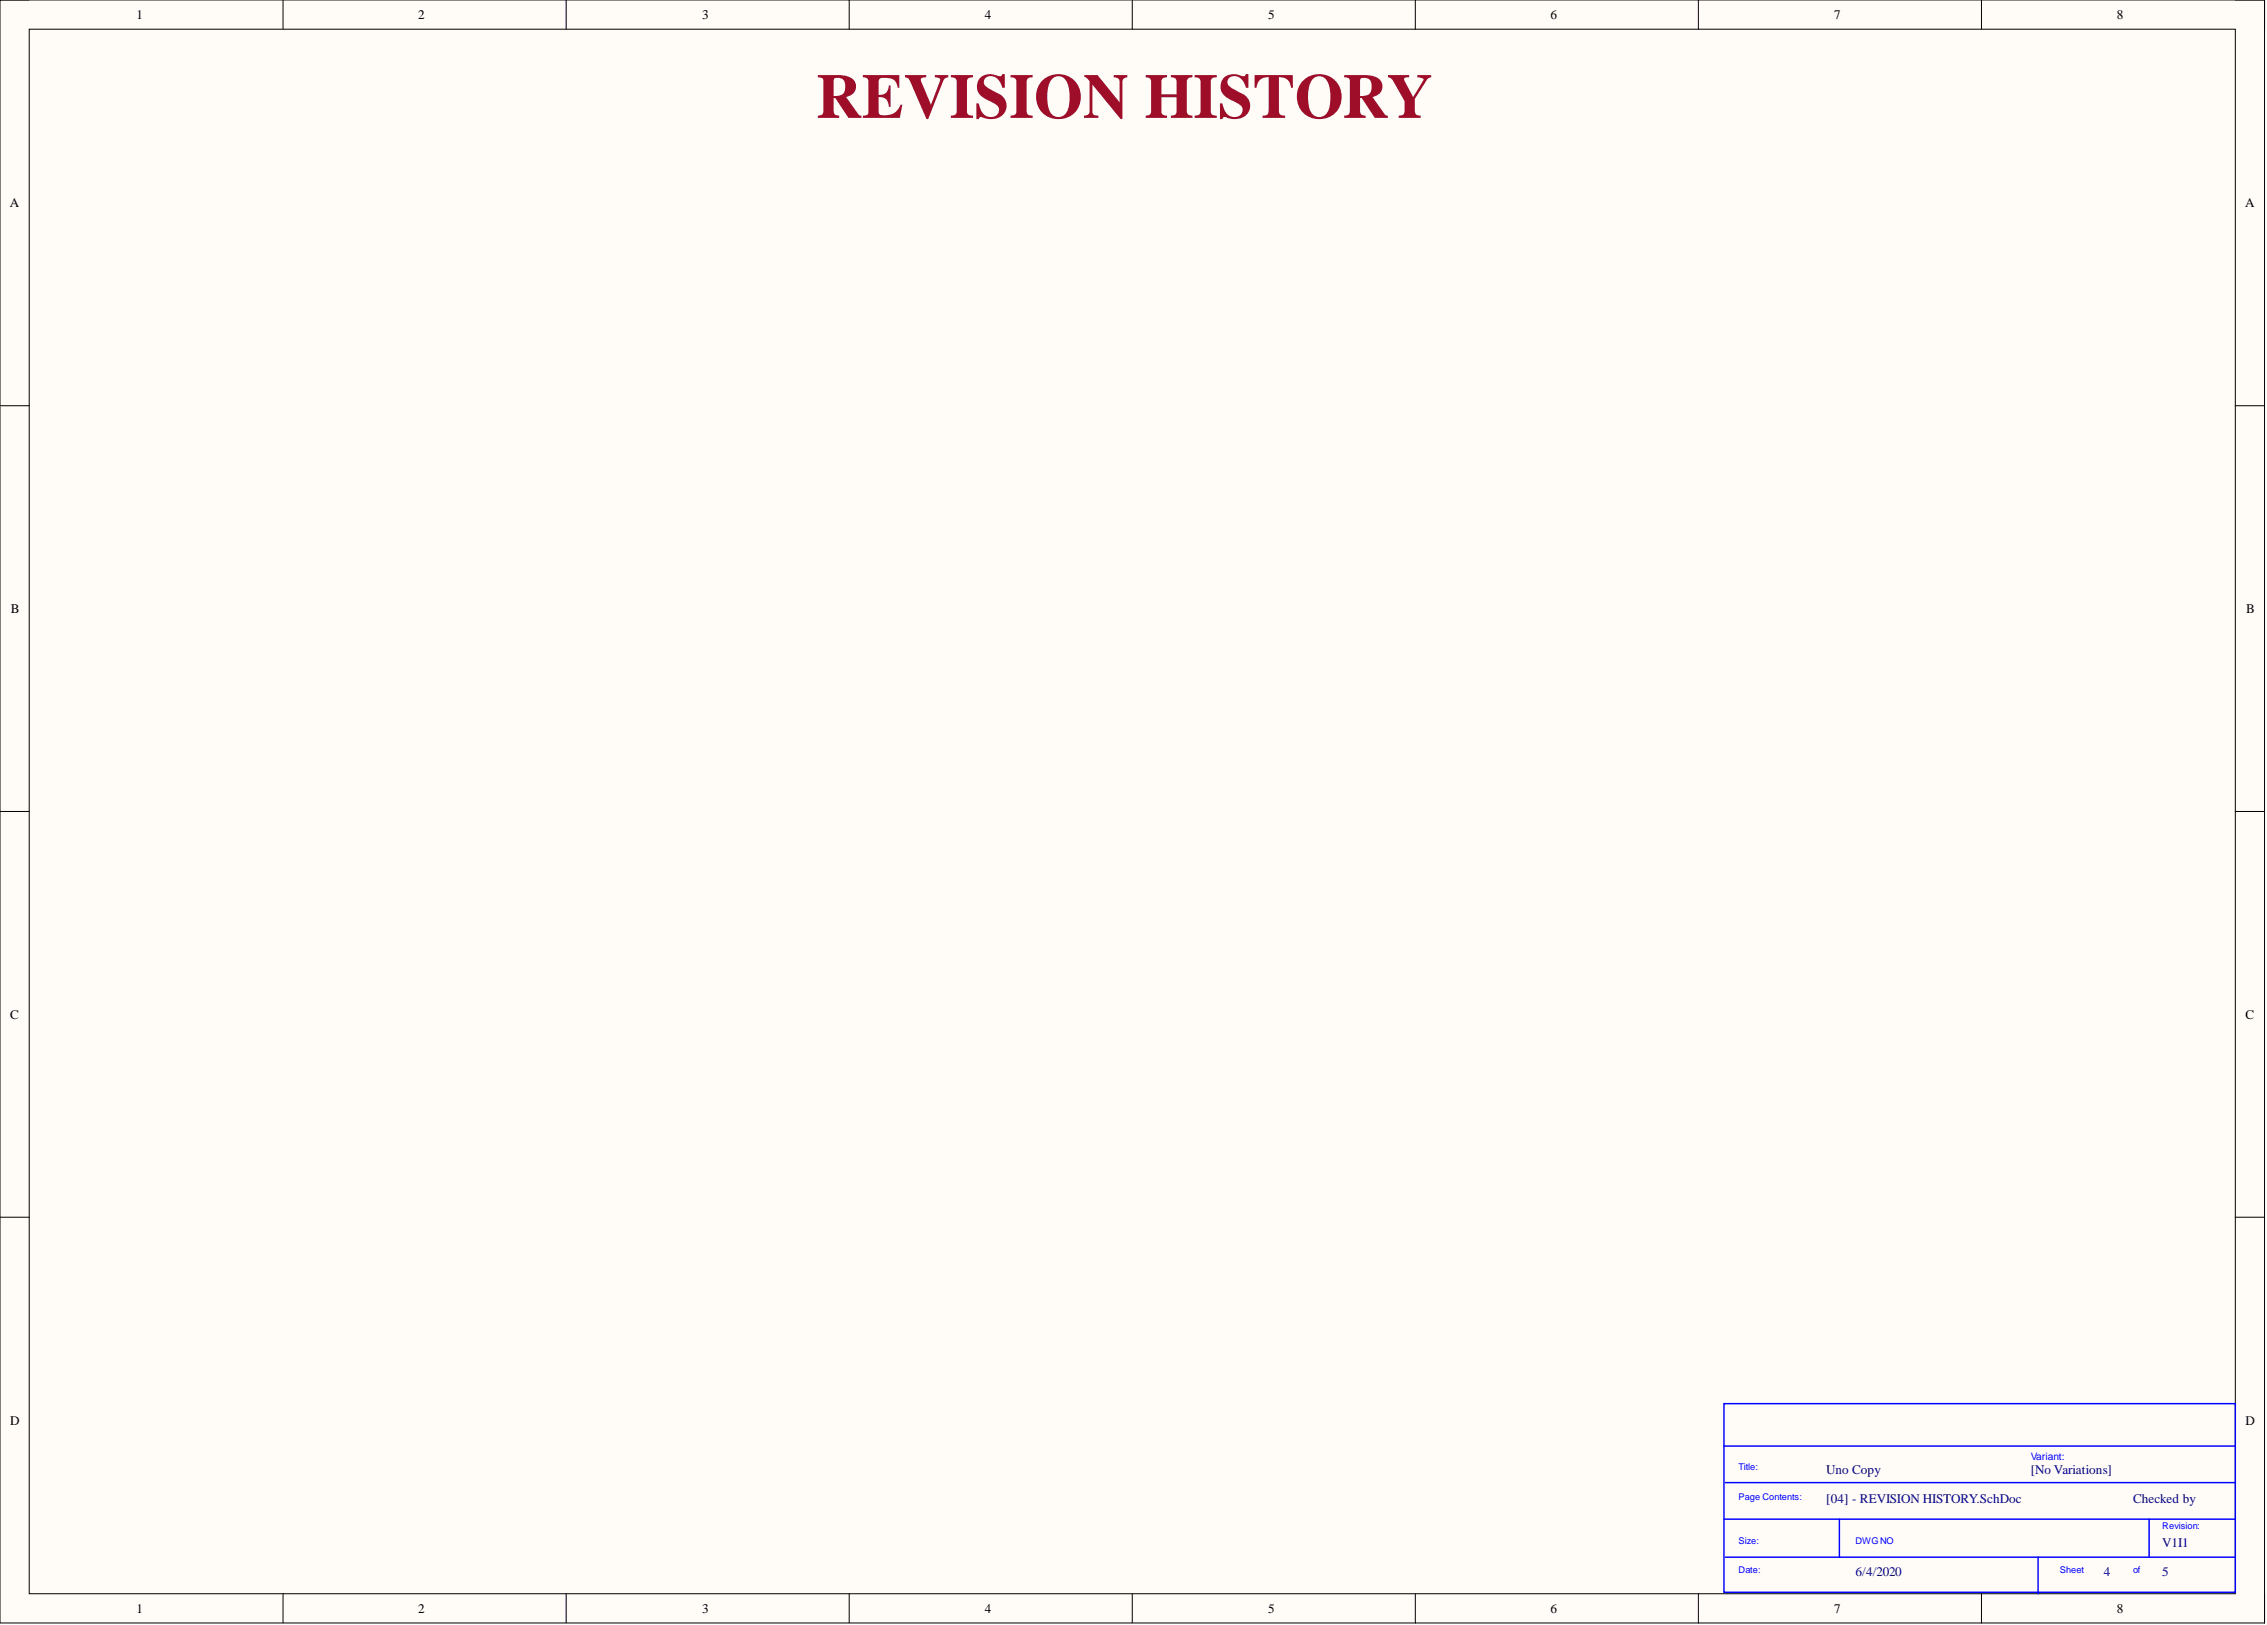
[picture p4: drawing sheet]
<svg xmlns="http://www.w3.org/2000/svg" width="393mm" height="282mm" viewBox="0 0 393 282" stroke-linecap="round" stroke-linejoin="round" font-family="sans-serif">
<defs><g id="words">
<text font-size="11" fill="#9e0e29" x="141.6" y="20.5">REVISION HISTORY</text>
<g font-size="2.3">
<text x="23.7" y="3.3">1</text>
<text x="72.6" y="3.3">2</text>
<text x="121.8" y="3.3">3</text>
<text x="170.9" y="3.3">4</text>
<text x="220" y="3.3">5</text>
<text x="269" y="3.3">6</text>
<text x="318.2" y="3.3">7</text>
<text x="367.3" y="3.3">8</text>
<text x="1.7" y="35.9">A</text>
<text x="389.5" y="35.9">A</text>
<text x="1.9" y="106.3">B</text>
<text x="389.7" y="106.3">B</text>
<text x="1.8" y="176.7">C</text>
<text x="389.6" y="176.7">C</text>
<text x="1.8" y="247.1">D</text>
<text x="389.6" y="247.1">D</text>
<text x="23.7" y="279.7">1</text>
<text x="72.6" y="279.7">2</text>
<text x="121.8" y="279.7">3</text>
<text x="170.9" y="279.7">4</text>
<text x="220" y="279.7">5</text>
<text x="269" y="279.7">6</text>
<text x="318.2" y="279.7">7</text>
<text x="367.3" y="279.7">8</text>
</g>
<g font-size="2.3" fill="#000080">
<text x="316.9" y="255.6">Uno Copy</text>
<text x="352.4" y="255.6">[No Variations]</text>
<text x="316.9" y="260.7">[04] - REVISION HISTORY.SchDoc</text>
<text x="370.1" y="260.7">Checked by</text>
<text x="375.2" y="268.3">V1I1</text>
<text x="321.9" y="273.4">6/4/2020</text>
<text x="365" y="273.4">4</text>
<text x="375.2" y="273.4">5</text>
</g>
<text font-size="1.8" fill="#00f" x="352.4" y="253.2">Variant:</text>
<g font-size="1.6" fill="#00f">
<text x="301.7" y="255.1">Title:</text>
<text x="301.7" y="260.1">Page Contents:</text>
<text x="301.7" y="267.7">Size:</text>
<text x="321.9" y="267.7">DWGNO</text>
<text x="375.2" y="265.2">Revision:</text>
<text x="301.7" y="272.8">Date:</text>
<text x="357.4" y="272.8">Sheet</text>
<text x="370.1" y="272.8">of</text>
</g>
</g></defs>
<path d="M0 0h392.9v281.5h-392.9z" fill-rule="evenodd" fill="#fffcf8"/>
<path d="M0 0h392.9v281.5h-392.9z" fill="none" stroke="#000" stroke-width=".17"/>
<path d="M5.1 5.1h382.8v271.3h-382.8z" fill-rule="evenodd" fill="#fffcf8"/>
<g fill="none" stroke="#000" stroke-width=".17">
<path d="M0 0h5.1M49.1 0v5.1M98.2 0v5.1M147.3 0v5.1M196.5 0v5.1M245.6 0v5.1M294.7 0v5.1M343.8 0v5.1M387.9 0h5v5.1M5.1 5.1h382.8v271.3h-382.8zM0 70.4h5.1M387.9 70.4h5"/>
<path d="M0 140.8h5.1M387.9 140.8h5M0 211.1h5.1M387.9 211.1h5M49.1 276.4v5.1M98.2 276.4v5.1M147.3 276.4v5.1M196.5 276.4v5.1M245.6 276.4v5.1M294.7 276.4v5.1M343.8 276.4v5.1M392.9 276.4v5.1"/>
</g>
<path d="M299.1 243.5h88.8v32.7h-88.8zM299.1 250.8h88.8M299.4 257.2h88.5M299.1 263.5h88.8M299.4 270.1h88.5M319.2 263.5v6.6M353.6 270.1v6.3M372.9 263.5v6.6" fill="none" stroke="#00f" stroke-width=".25"/>
<use href="#words"/>
</svg>
